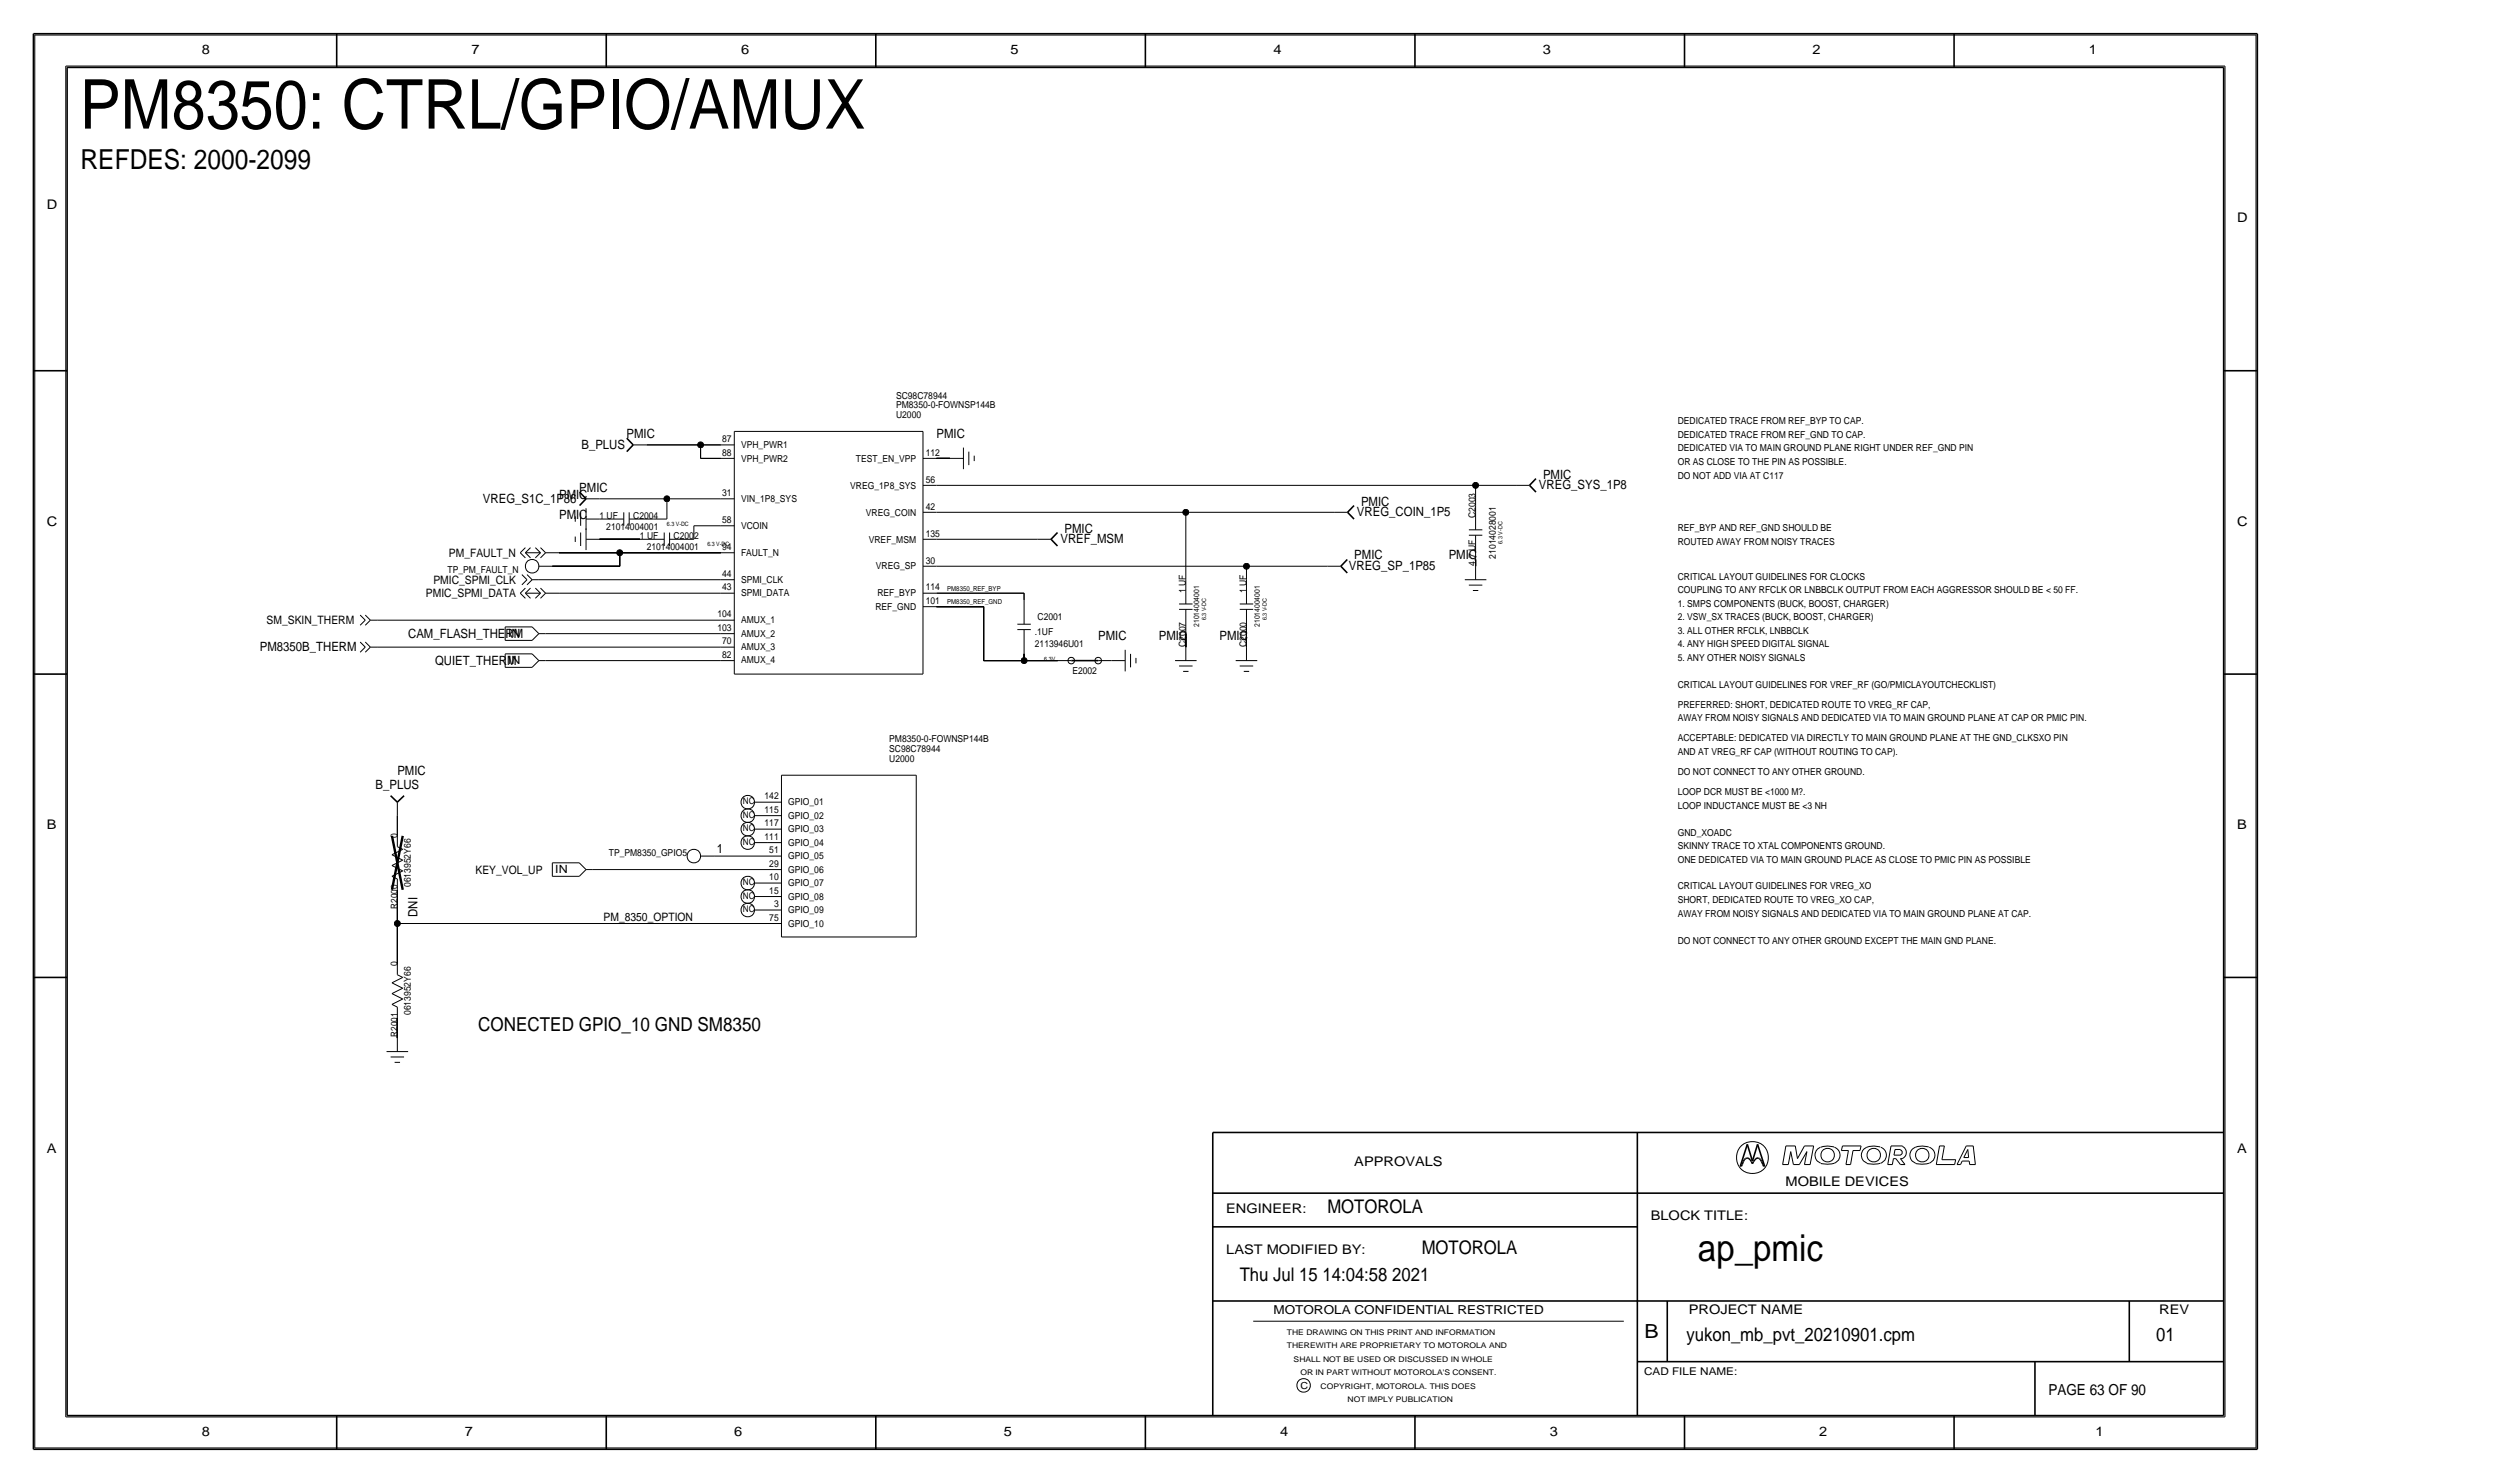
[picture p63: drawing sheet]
<svg xmlns="http://www.w3.org/2000/svg" width="473mm" height="279mm" viewBox="0 0 473 279" stroke-linecap="round" stroke-linejoin="round" font-family="sans-serif">
<defs><g id="words">
<text font-size="12.9" x="15" y="24.2">PM8350: CTRL/GPIO/AMUX</text>
<text font-size="7" x="320" y="237.5">ap_pmic</text>
<text font-size="5.2" x="15.2" y="31.8">REFDES: 2000-2099</text>
<text font-size="3.7" x="309.9" y="252.1">B</text>
<text font-size="3.6" x="90.1" y="194.3">CONECTED GPIO_10 GND SM8350</text>
<g font-size="3.5">
<text x="250.1" y="228.6">MOTOROLA</text>
<text x="267.9" y="236.2">MOTOROLA</text>
<text x="233.6" y="241.3">Thu Jul 15 14:04:58 2021</text>
<text x="317.8" y="252.6">yukon_mb_pvt_20210901.cpm</text>
<text x="406.4" y="252.7">01</text>
</g>
<text font-size="2.9" x="386" y="262.9">PAGE 63 OF 90</text>
<g font-size="2.5">
<text x="38" y="10.2">8</text>
<text x="88.9" y="10.2">7</text>
<text x="139.6" y="10.2">6</text>
<text x="190.4" y="10.2">5</text>
<text x="240" y="10.2">4</text>
<text x="290.8" y="10.2">3</text>
<text x="341.6" y="10.2">2</text>
<text x="393.6" y="10.2">1</text>
<text x="8.8" y="39.4">D</text>
<text x="421.6" y="41.9">D</text>
<text x="8.8" y="99.1">C</text>
<text x="421.6" y="99.1">C</text>
<text x="8.8" y="156.2">B</text>
<text x="421.6" y="156.2">B</text>
<text x="8.8" y="217.2">A</text>
<text x="255.2" y="219.7">APPROVALS</text>
<text x="421.6" y="217.2">A</text>
<text x="336.5" y="223.5">MOBILE DEVICES</text>
<text x="231.1" y="228.6">ENGINEER:</text>
<text x="311.1" y="229.9">BLOCK TITLE:</text>
<text x="231.1" y="236.2">LAST MODIFIED BY:</text>
<text x="318.3" y="247.5">PROJECT NAME</text>
<text x="406.9" y="247.6">REV</text>
<text x="38" y="270.5">8</text>
<text x="87.6" y="270.5">7</text>
<text x="138.4" y="270.5">6</text>
<text x="189.2" y="270.5">5</text>
<text x="241.3" y="270.5">4</text>
<text x="292" y="270.5">3</text>
<text x="342.8" y="270.5">2</text>
<text x="394.9" y="270.5">1</text>
</g>
<g font-size="2.4">
<text x="118.1" y="82.5">PMIC</text>
<text x="176.5" y="82.5">PMIC</text>
<text x="109.6" y="84.6">B_PLUS</text>
<text x="91" y="94.7">VREG_S1C_1P86</text>
<text x="105.4" y="94">PMIC</text>
<text x="109.2" y="92.7">PMIC</text>
<text x="256.5" y="95.2">PMIC</text>
<text x="290" y="92.2">VREG_SYS_1P8</text>
<text x="290.8" y="90.2">PMIC</text>
<text x="105.4" y="97.8">PMIC</text>
<text x="200.6" y="100.3">PMIC</text>
<text x="255.7" y="97.3">VREG_COIN_1P5</text>
<text x="199.8" y="102.4">VREF_MSM</text>
<text x="254.2" y="107.4">VREG_SP_1P85</text>
<text x="255.2" y="105.4">PMIC</text>
<text x="273" y="105.4">PMIC</text>
<text x="49" y="122.7">PM8350B_THERM</text>
<text x="76.9" y="120.1">CAM_FLASH_THERM</text>
<text x="82" y="125.2">QUIET_THERM</text>
<text x="207" y="120.6">PMIC</text>
<text x="218.4" y="120.6">PMIC</text>
<text x="229.8" y="120.6">PMIC</text>
<text x="70.8" y="148.6">B_PLUS</text>
<text x="74.9" y="146">PMIC</text>
<text x="135.1" y="160.8">1</text>
<text x="78.7" y="172.7" transform="rotate(-90 78.7 172.7)">DNI</text>
</g>
<text font-size="2.3" x="240" y="247.6">MOTOROLA CONFIDENTIAL RESTRICTED</text>
<g font-size="2.2">
<text x="84.6" y="104.9">PM_FAULT_N</text>
<text x="80.3" y="112.5">PMIC_SPMI_DATA</text>
<text x="81.7" y="110">PMIC_SPMI_CLK</text>
<text x="50.2" y="117.6">SM_SKIN_THERM</text>
<text x="89.6" y="164.6">KEY_VOL_UP</text>
<text x="113.7" y="173.5">PM_8350_OPTION</text>
</g>
<g font-size="2.1">
<text x="95.8" y="125.2">IN</text>
<text x="95.8" y="120.1">IN</text>
<text x="104.6" y="164.5">IN</text>
</g>
<text font-size="2" x="309.8" y="259.1">CAD FILE NAME:</text>
<g font-size="1.8">
<text x="168.9" y="76.9">PM8350-0-FOWNSP144B</text>
<text x="168.9" y="75.1">SC98C78944</text>
<text x="136.1" y="83.3">87</text>
<text x="168.9" y="78.7">U2000</text>
<text x="316.2" y="79.9">DEDICATED TRACE FROM REF_BYP TO CAP.</text>
<text x="316.2" y="82.4">DEDICATED TRACE FROM REF_GND TO CAP.</text>
<text x="136.1" y="85.9">88</text>
<text x="139.6" y="87">VPH_PWR2</text>
<text x="139.6" y="84.4">VPH_PWR1</text>
<text x="161.3" y="87">TEST_EN_VPP</text>
<text x="174.4" y="85.9">112</text>
<text x="316.2" y="87.6">OR AS CLOSE TO THE PIN AS POSSIBLE.</text>
<text x="316.2" y="85">DEDICATED VIA TO MAIN GROUND PLANE RIGHT UNDER REF_GND PIN</text>
<text x="136.1" y="93.5">31</text>
<text x="139.6" y="94.6">VIN_1P8_SYS</text>
<text x="160.2" y="92">VREG_1P8_SYS</text>
<text x="174.4" y="90.9">56</text>
<text x="316.2" y="90.2">DO NOT ADD VIA AT C117</text>
<text x="113" y="97.8">1 UF</text>
<text x="114.2" y="99.8">21014004001</text>
<text x="119.3" y="97.8">C2004</text>
<text x="120.6" y="101.6">1 UF</text>
<text x="126.9" y="101.6">C2002</text>
<text x="136.1" y="98.5">58</text>
<text x="139.6" y="99.7">VCOIN</text>
<text x="163.2" y="97.1">VREG_COIN</text>
<text x="174.4" y="96">42</text>
<text x="174.4" y="101.1">135</text>
<text x="278.1" y="97.6" transform="rotate(-90 278.1 97.6)">C2003</text>
<text x="316.2" y="100.1">REF_BYP AND REF_GND SHOULD BE</text>
<text x="84.3" y="108">TP_PM_FAULT_N</text>
<text x="121.9" y="103.6">21014004001</text>
<text x="136.1" y="103.6">94</text>
<text x="139.6" y="104.7">FAULT_N</text>
<text x="163.7" y="102.2">VREF_MSM</text>
<text x="165.1" y="107.3">VREG_SP</text>
<text x="174.4" y="106.2">30</text>
<text x="278.1" y="106.6" transform="rotate(-90 278.1 106.6)">4.7 UF</text>
<text x="281.9" y="105.3" transform="rotate(-90 281.9 105.3)">21014028001</text>
<text x="316.2" y="102.7">ROUTED AWAY FROM NOISY TRACES</text>
<text x="136.1" y="108.7">44</text>
<text x="136.1" y="111.3">43</text>
<text x="139.6" y="109.8">SPMI_CLK</text>
<text x="139.6" y="112.4">SPMI_DATA</text>
<text x="165.3" y="112.4">REF_BYP</text>
<text x="174.4" y="113.8">101</text>
<text x="174.4" y="111.2">114</text>
<text x="223.5" y="111.8" transform="rotate(-90 223.5 111.8)">1 UF</text>
<text x="234.9" y="111.8" transform="rotate(-90 234.9 111.8)">1 UF</text>
<text x="316.2" y="109.2">CRITICAL LAYOUT GUIDELINES FOR CLOCKS</text>
<text x="316.2" y="111.8">COUPLING TO ANY RFCLK OR LNBBCLK OUTPUT FROM EACH AGGRESSOR SHOULD BE &lt; 50 FF.</text>
<text x="135.2" y="116.3">104</text>
<text x="135.2" y="118.9">103</text>
<text x="139.6" y="120">AMUX_2</text>
<text x="139.6" y="117.4">AMUX_1</text>
<text x="165" y="114.9">REF_GND</text>
<text x="195" y="119.6">.1UF</text>
<text x="195.5" y="116.8">C2001</text>
<text x="316.2" y="119.4">3. ALL OTHER RFCLK, LNBBCLK</text>
<text x="316.2" y="116.8">2. VSW_SX TRACES (BUCK, BOOST, CHARGER)</text>
<text x="316.2" y="114.3">1. SMPS COMPONENTS (BUCK, BOOST, CHARGER)</text>
<text x="136.1" y="124">82</text>
<text x="136.1" y="121.4">70</text>
<text x="139.6" y="125">AMUX_4</text>
<text x="139.6" y="122.5">AMUX_3</text>
<text x="195" y="121.9">2113946U01</text>
<text x="223.5" y="121.9" transform="rotate(-90 223.5 121.9)">C2007</text>
<text x="234.9" y="121.9" transform="rotate(-90 234.9 121.9)">C2000</text>
<text x="316.2" y="124.5">5. ANY OTHER NOISY SIGNALS</text>
<text x="316.2" y="121.9">4. ANY HIGH SPEED DIGITAL SIGNAL</text>
<text x="202.1" y="127">E2002</text>
<text x="316.2" y="129.5">CRITICAL LAYOUT GUIDELINES FOR VREF_RF (GO/PMICLAYOUTCHECKLIST)</text>
<text x="316.2" y="133.3">PREFERRED: SHORT, DEDICATED ROUTE TO VREG_RF CAP,</text>
<text x="316.2" y="135.9">AWAY FROM NOISY SIGNALS AND DEDICATED VIA TO MAIN GROUND PLANE AT CAP OR PMIC PIN.</text>
<text x="167.6" y="141.7">SC98C78944</text>
<text x="167.6" y="139.9">PM8350-0-FOWNSP144B</text>
<text x="167.6" y="143.5">U2000</text>
<text x="316.2" y="142.2">AND AT VREG_RF CAP (WITHOUT ROUTING TO CAP).</text>
<text x="316.2" y="139.7">ACCEPTABLE: DEDICATED VIA DIRECTLY TO MAIN GROUND PLANE AT THE GND_CLKSXO PIN</text>
<text x="316.2" y="149.9">LOOP DCR MUST BE &lt;1000 M?.</text>
<text x="316.2" y="146">DO NOT CONNECT TO ANY OTHER GROUND.</text>
<text x="144.1" y="150.6">142</text>
<text x="144.1" y="153.2">115</text>
<text x="144.1" y="155.7">117</text>
<text x="148.5" y="151.7">GPIO_01</text>
<text x="148.5" y="154.3">GPIO_02</text>
<text x="316.2" y="152.4">LOOP INDUCTANCE MUST BE &lt;3 NH</text>
<text x="74.9" y="157.9" transform="rotate(-90 74.9 157.9)">0</text>
<text x="114.7" y="161.3">TP_PM8350_GPIO5</text>
<text x="144.1" y="158.2">111</text>
<text x="145" y="160.8">51</text>
<text x="148.5" y="159.4">GPIO_04</text>
<text x="148.5" y="156.8">GPIO_03</text>
<text x="148.5" y="161.9">GPIO_05</text>
<text x="316.2" y="160">SKINNY TRACE TO XTAL COMPONENTS GROUND.</text>
<text x="316.2" y="157.5">GND_XOADC</text>
<text x="77.4" y="167.1" transform="rotate(-90 77.4 167.1)">0613952Y66</text>
<text x="145" y="163.3">29</text>
<text x="145" y="165.9">10</text>
<text x="148.5" y="167">GPIO_07</text>
<text x="148.5" y="164.4">GPIO_06</text>
<text x="316.2" y="167.5">CRITICAL LAYOUT GUIDELINES FOR VREG_XO</text>
<text x="316.2" y="162.6">ONE DEDICATED VIA TO MAIN GROUND PLACE AS CLOSE TO PMIC PIN AS POSSIBLE</text>
<text x="145" y="168.4">15</text>
<text x="145" y="173.5">75</text>
<text x="145.9" y="170.9">3</text>
<text x="148.5" y="172.1">GPIO_09</text>
<text x="148.5" y="169.5">GPIO_08</text>
<text x="316.2" y="170.1">SHORT, DEDICATED ROUTE TO VREG_XO CAP,</text>
<text x="316.2" y="172.7">AWAY FROM NOISY SIGNALS AND DEDICATED VIA TO MAIN GROUND PLANE AT CAP.</text>
<text x="148.5" y="174.6">GPIO_10</text>
<text x="316.2" y="177.8">DO NOT CONNECT TO ANY OTHER GROUND EXCEPT THE MAIN GND PLANE.</text>
<text x="74.9" y="182.1" transform="rotate(-90 74.9 182.1)">0</text>
<text x="77.4" y="191.3" transform="rotate(-90 77.4 191.3)">0613952Y66</text>
<text x="245.1" y="261.6">C</text>
</g>
<g font-size="1.7">
<text x="140" y="151.5">NC</text>
<text x="140" y="154.1">NC</text>
<text x="140" y="156.6">NC</text>
<text x="140" y="159.2">NC</text>
<text x="140" y="166.8">NC</text>
<text x="74.9" y="171.2" transform="rotate(-90 74.9 171.2)">R2000</text>
<text x="140" y="171.9">NC</text>
<text x="140" y="169.3">NC</text>
<text x="74.9" y="195.3" transform="rotate(-90 74.9 195.3)">R2001</text>
</g>
<g font-size="1.5">
<text x="242.5" y="251.5">THE DRAWING ON THIS PRINT AND INFORMATION</text>
<text x="242.5" y="254">THEREWITH ARE PROPRIETARY TO MOTOROLA AND</text>
<text x="243.8" y="256.5">SHALL NOT BE USED OR DISCUSSED IN WHOLE</text>
<text x="245.1" y="259.1">OR IN PART WITHOUT MOTOROLA'S CONSENT.</text>
<text x="248.9" y="261.6">COPYRIGHT, MOTOROLA. THIS DOES</text>
<text x="253.9" y="264.2">NOT IMPLY PUBLICATION</text>
</g>
<g font-size="1.4">
<text x="226" y="118.1" transform="rotate(-90 226 118.1)">21014004001</text>
<text x="237.4" y="118.1" transform="rotate(-90 237.4 118.1)">21014004001</text>
</g>
<g font-size="1.3">
<text x="178.5" y="113.8">PM8350_REF_GND</text>
<text x="178.5" y="111.3">PM8350_REF_BYP</text>
</g>
<g font-size="1.1">
<text x="125.7" y="99.1">6.3 V-DC</text>
<text x="133.3" y="102.9">6.3 V-DC</text>
<text x="283.2" y="102.4" transform="rotate(-90 283.2 102.4)">6.3 V-DC</text>
<text x="227.3" y="116.8" transform="rotate(-90 227.3 116.8)">6.3 V-DC</text>
<text x="238.7" y="116.8" transform="rotate(-90 238.7 116.8)">6.3 V-DC</text>
<text x="196.8" y="124.5">6.3V</text>
</g>
</g></defs>
<!-- layer: Nets -->
<g fill="none" stroke="#000" stroke-width=".19">
<path d="M113 94h12.7zM121.9 83.8h10.1zM123.1 97.8h2.6zM125.7 94h10.1zM125.7 94v3.8zM130.8 99.1h5zM130.8 99.1v2.5zM132 86.4h3.8zM132 83.8v2.6zM132 83.8h3.8zM176.5 86.4h2.5zM176.5 91.4h101.6z"/>
<path d="M176.5 96.5h47zM223.5 96.5v12.7zM223.5 96.5h27.9zM278.1 91.4v3.8zM278.1 91.4h7.6zM71.1 116.8h64.7zM101.5 109.2h34.3zM102.8 119.4h33zM104.1 106.7h12.7zM105.4 104.1h11.4zM105.4 111.8h30.4zM113 101.6h7.6z"/>
<path d="M116.8 104.1h19zM116.8 104.1v2.6zM176.5 101.6h19zM176.5 106.7h58.4zM176.5 111.8h16.5zM176.5 114.3h8.9zM185.4 114.3v10.2zM193 111.8v1.2zM223.5 119.4v2.5zM234.9 119.4v2.5zM234.9 106.7v2.5zM234.9 106.7h15.2z"/>
<path d="M278.1 105.4v1.3zM71.1 121.9h64.7zM102.8 124.5h33zM185.4 124.5h7.6zM193 123.2v1.3zM193 124.5h6.3zM74.9 153.7v3.8zM74.9 174v7.6zM74.9 167.6v6.4zM74.9 174h69.8zM111.7 163.8h33zM134.6 161.3h10.1z"/>
<path d="M74.9 191.8v3.8z"/>
</g>
<g fill="#000" stroke="#000" stroke-width=".19">
<circle cx="125.7" cy="94" r=".56"/>
<circle cx="132" cy="83.8" r=".56"/>
<circle cx="223.5" cy="96.5" r=".56"/>
<circle cx="278.1" cy="91.4" r=".56"/>
<circle cx="116.8" cy="104.1" r=".56"/>
<circle cx="234.9" cy="106.7" r=".56"/>
<circle cx="193" cy="124.5" r=".56"/>
<circle cx="74.9" cy="174" r=".56"/>
</g>
<!-- layer: Components -->
<g fill="none" stroke="#000" stroke-width=".19">
<path d="M108.4 97.3v1zM109.4 96.5v2.6zM110.4 99.6v4zM110.4 97.8h2.6zM110.4 95.8v4zM110.4 94h2.6zM113 97.8h4.6zM117.6 96.5v2.6zM118.6 97.8h4.5zM118.6 96.5v2.6zM119.3 83.8h2.6zM135.8 99.1h2.6z"/>
<path d="M135.8 94h2.6zM135.8 86.4h2.6zM135.8 83.8h2.6zM138.4 81.3h35.5zM138.4 81.3v45.7zM173.9 81.3v45.7zM173.9 96.5h2.6zM173.9 91.4h2.6zM173.9 86.4h2.6zM179 86.4h2.6zM181.6 84.3v4.1zM182.6 85.1v2.5z"/>
<path d="M183.6 85.9v1zM251.4 96.5h2.5zM276.8 99.8h2.5zM278.1 95.2v4.6zM285.7 91.4h2.5zM67.9 115.9l.9 .9zM68.8 116.8l-.9 1zM68.8 115.9l1 .9zM69.8 116.8l-1 1zM69.8 116.8h1.3zM95.2 118.1h5.1zM95.2 118.1v2.6z"/>
<path d="M98 104.1l1 1zM98 111.8l1 .9zM98 104.1l1-.9zM98 111.8l1-1zM98.3 108.3l1 .9zM99 104.1l1 1zM99 111.8l1 .9zM99 104.1h2.9zM99 111.8h2.9zM99 104.1l1-.9zM99 111.8l1-1zM99.3 109.2l-1 1z"/>
<path d="M99.3 108.3l1 .9zM100.3 118.1l1.2 1.3zM100.3 109.2l-1 1zM100.3 109.2h1.2zM100.9 103.2l1 .9zM100.9 110.8l1 1zM100.9 105.1l1-1zM100.9 112.7l1-.9zM101.5 119.4l-1.2 1.2zM101.5 119.4h1.3zM101.5 106.7h2.6zM101.9 103.2l.9 .9z"/>
<path d="M101.9 110.8l.9 1zM101.9 105.1l.9-1zM101.9 112.7l.9-.9zM102.8 104.1h2.6zM102.8 111.8h2.6zM108.4 101.1v1zM109.4 100.3v2.6zM110.4 101.6h2.6zM120.6 101.6h4.6zM125.2 100.3v2.6zM126.2 101.6h4.6zM126.2 100.3v2.6z"/>
<path d="M135.8 119.4h2.6zM135.8 116.8h2.6zM135.8 111.8h2.6zM135.8 109.2h2.6zM135.8 104.1h2.6zM173.9 114.3h2.6zM173.9 111.8h2.6zM173.9 106.7h2.6zM173.9 101.6h2.6zM191.7 118.6h2.6zM191.7 117.6h2.6zM193 118.6v4.6z"/>
<path d="M193 113v4.6zM195.5 101.6h2.6zM222.2 114.8h2.5zM222.2 113.8h2.5zM223.5 114.8v4.6zM223.5 109.2v4.6zM233.6 114.8h2.6zM233.6 113.8h2.6zM234.9 114.8v4.6zM234.9 109.2v4.6zM250.1 106.7h2.6zM276 109.2h4.1z"/>
<path d="M276.8 100.8h2.5zM276.8 110.2h2.5zM277.6 111.3h1zM278.1 106.7v2.5zM278.1 100.8v4.6zM67.9 121l.9 .9zM68.8 121.9l-.9 1zM68.8 121l1 .9zM69.8 121.9l-1 1zM69.8 121.9h1.3zM95.2 123.2h5.1zM95.2 123.2v2.5z"/>
<path d="M95.2 125.7h5.1zM95.2 120.7h5.1zM100.3 123.2l1.2 1.3zM101.5 124.5l-1.2 1.2zM101.5 124.5h1.3zM135.8 124.5h2.6zM135.8 121.9h2.6zM138.4 127h35.5zM199.3 124.5h2.6zM207 124.5h2.5zM209.5 124.5h2.5zM212 122.4v4.1z"/>
<path d="M213.1 123.2v2.5zM214.1 124v1zM221.4 124.5h4.1zM222.2 125.5h2.5zM223 126.5h1zM223.5 121.9v2.6zM232.9 124.5h4zM233.6 125.5h2.6zM234.4 126.5h1zM234.9 121.9v2.6zM74.9 157.5v2zM74.9 151.1v2.6z"/>
<path d="M74.9 159.5l1 .5zM142.2 156.2h2.5zM142.2 151.1h2.5zM142.2 158.8h2.5zM142.2 153.7h2.5zM144.7 158.8h2.6zM144.7 156.2h2.6zM144.7 153.7h2.6zM144.7 151.1h2.6zM147.3 146h25.4zM147.3 146v30.5zM172.7 146v30.5z"/>
<path d="M73.9 165.1l2-1zM73.9 161l2 1.1zM73.9 165.1l1 .5zM73.9 163.1l2 1zM73.9 163.1l2-1zM73.9 161l2-1zM74.9 165.6v2zM104.1 162.6h5.1zM104.1 162.6v2.5zM104.1 165.1h5.1zM109.2 162.6l1.2 1.2zM110.4 163.8l-1.2 1.3z"/>
<path d="M110.4 163.8h1.3zM132 161.3h2.6zM142.2 166.4h2.5zM142.2 171.4h2.5zM142.2 168.9h2.5zM144.7 174h2.6zM144.7 171.4h2.6zM144.7 168.9h2.6zM144.7 166.4h2.6zM144.7 163.8h2.6zM144.7 161.3h2.6zM147.3 176.5h25.4z"/>
<path d="M72.8 198.1h4.1zM73.6 199.1h2.5zM73.9 189.2l2-1zM73.9 185.2l2 1zM73.9 189.2l1 .5zM73.9 187.2l2 1zM73.9 187.2l2-1zM73.9 185.2l2-1zM74.9 181.6v2zM74.9 189.7v2.1zM74.9 195.6v2.5zM74.9 183.6l1 .5z"/>
<path d="M74.4 200.2h1z"/>
<circle cx="100.3" cy="106.7" r="1.28"/>
<circle cx="201.9" cy="124.5" r=".61"/>
<circle cx="207" cy="124.5" r=".61"/>
<circle cx="140.9" cy="158.8" r="1.28"/>
<circle cx="140.9" cy="153.7" r="1.28"/>
<circle cx="140.9" cy="151.1" r="1.28"/>
<circle cx="140.9" cy="156.2" r="1.28"/>
<circle cx="130.8" cy="161.3" r="1.28"/>
<circle cx="140.9" cy="171.5" r="1.28"/>
<circle cx="140.9" cy="166.4" r="1.28"/>
<circle cx="140.9" cy="168.9" r="1.28"/>
</g>
<path d="M73.9 157.5l2 10.1zM75.9 157.5l-2 10.1z" fill="none" stroke="#000" stroke-width=".45"/>
<g fill="none" stroke="#000" stroke-width=".3">
<path d="M109.2 92.7l1.2 1.3zM110.4 94l-1.2 1.3zM118.1 82.5l1.2 1.3zM119.3 83.8l-1.2 1.3zM253.9 96.5l1.3 1.3zM255.2 95.2l-1.3 1.3zM288.2 91.4l1.3 1.3zM289.5 90.2l-1.3 1.2zM198.1 101.6l1.2 1.3zM199.3 100.3l-1.2 1.3zM252.7 106.7l1.2 1.2zM253.9 105.4l-1.2 1.3z"/>
<path d="M201.9 124.5h5.1zM73.6 149.9l1.3 1.2zM74.9 151.1l1.2-1.2z"/>
</g>
<!-- layer: Page Border and Title Block -->
<g fill="none" stroke="#000" stroke-width=".3">
<path d="M6.3 6.4v266.7zM6.3 6.4h419.1zM12.6 12.7v254zM12.7 12.7h406.4zM63.4 6.4v6.3zM114.2 6.4v6.3zM165 6.4v6.3zM215.8 6.3v6.4zM266.6 6.4v6.3zM317.4 6.4v6.3zM368.3 6.4v6.3zM419.1 12.7v254z"/>
<path d="M425.4 6.4v266.7zM6.3 69.8h6.3zM419.1 69.8h6.3zM6.3 127h6.3zM419.1 127h6.3zM6.3 184.1h6.3zM419.1 184.1h6.3zM228.5 213.4v53.3zM228.5 213.4h190.5zM308.6 213.4v53.3zM328 219.7h.2zM328.3 219.4l-.1 .3z"/>
<path d="M328.5 218.8l-.2 .6zM328.7 218.5l-.2 .3zM328.9 218.3l.3-.1zM328.9 218.3l-.2 .2zM329.2 218.2h.2zM329.3 215.6l-1.3 4.1zM329.3 215.6l1 3.1zM329.4 218.2l.2 .1zM329.6 218.3l.2 .2zM329.8 218.5l.2 .3zM330 218.8l.3 .5zM330.5 218.8l-.2 .5z"/>
<path d="M330.7 218.5l-.2 .3zM330.9 218.3l.2-.1zM330.9 218.3l-.2 .2zM331.1 218.2h.3zM331.2 215.6l-.9 3.1zM331.2 215.6l1.3 4.1zM331.4 218.2l.2 .1zM331.6 218.3l.2 .2zM331.8 218.5l.2 .3zM332 218.8l.2 .6zM332.2 219.4l.1 .3zM332.3 219.7h.2z"/>
<path d="M228.5 231.1h80.1zM228.6 224.8h190.5zM228.6 245.1h190.5zM308.6 256.5h110.5zM314.2 245.1v11.4zM383.5 256.5v10.2zM401.3 245.1v11.4zM6.3 273h419.1zM12.7 266.7h406.4zM63.4 266.7v6.4zM114.2 266.7v6.4zM165 266.7v6.4z"/>
<path d="M215.8 266.7v6.3zM266.6 266.7v6.4zM317.4 266.7v6.4zM368.3 266.7v6.4z"/>
</g>
<g fill="none" stroke="#000" stroke-width=".19">
<path d="M6.6 6.6v266.2zM6.6 6.6h418.5zM12.4 12.4v254.6zM12.4 12.4h406.9zM419.3 12.4v254.6zM425.1 6.6v266.2zM335.9 219.4h1.1zM336.5 215.9l-.6 3.5zM336.5 215.9h1.8zM337.5 217l.5 2.4zM337.5 217l-.5 2.4zM338 219.4h1.1z"/>
<path d="M338.3 215.9l.4 2.4zM340.1 215.9h1.7zM340.1 215.9l-1.4 2.4zM340.1 219.4h1zM340.5 217l-.4 2.4zM340.5 217l-1.4 2.4zM341.8 215.9l-.7 3.5zM343.1 216.2a1.6 1.6 0 0 0-1.1 1.5 1.6 1.6 0 0 0 1.1 1.5M345.6 216.1h-.1a4 4 0 0 0-2.4 .1M345.7 216.2a1.59 1.59 0 0 1 1.1 1.5 1.59 1.59 0 0 1-1.1 1.5 5.1 5.1 0 0 1-2.5 0M347 216.8h1.3zM347.2 215.9l-.2 .9z"/>
<path d="M347.2 215.9h3.5zM347.9 219.4h.8zM348.3 216.8l-.4 2.6zM349.2 216.8l-.5 2.6zM349.2 216.8h1.3zM350.7 215.9l-.2 .9zM354.3 216.1a3.1 3.1 0 0 0-3.3 .7 1.62 1.62 0 0 0 .8 2.4M354.4 219.2a5.1 5.1 0 0 1-2.6 0M354.4 216.2a1.59 1.59 0 0 1 1.1 1.5 1.59 1.59 0 0 1-1.1 1.5M355.8 219.4h.8zM356.4 215.9l-.6 3.5zM356.4 215.9h2.1z"/>
<path d="M356.8 218.3h.5zM356.8 218.3l-.2 1.1zM356.9 217.6h1.2zM357.1 216.6l-.2 1zM357.1 216.6h1zM357.3 218.3l.8 1.1zM358.1 216.7a.5 .5 0 0 1 .4 .4 .5 .5 0 0 1-.4 .5M358.1 218.3l.9 1.1zM358.1 218.3h.4zM358.1 219.4h.9zM358.5 216a1.24 1.24 0 0 1 .8 1.1 1.24 1.24 0 0 1-.8 1.2M363.5 216.1a3.1 3.1 0 0 0-3.3 .7 1.62 1.62 0 0 0 .8 2.4"/>
<path d="M363.5 219.2a5.1 5.1 0 0 1-2.5 0M363.6 216.2a1.59 1.59 0 0 1 1 1.5 1.59 1.59 0 0 1-1 1.5M364.9 219.4h3.5zM365.5 215.9h.9zM365.5 215.9l-.6 3.5zM366 218.5h2.6zM366.4 215.9l-.4 2.6zM368.6 218.5l-.3 .9zM368.8 219.4h.7zM369.8 218.7l-.3 .7zM369.8 218.7h1.3zM370.1 218.1h.9z"/>
<path d="M370.5 215.9l-1.7 3.5zM370.5 215.9h1.4zM370.8 216.6l.2 1.5zM370.8 216.6l-.7 1.5zM371.1 218.7l.1 .7zM371.2 219.4h1.1zM371.9 215.9l.4 3.5zM236.2 248.9h69.8zM6.6 272.8h418.5zM12.4 267h406.9z"/>
<circle cx="330.3" cy="218.1" r="3"/>
<circle cx="344.4" cy="217.6" r="1.28"/>
<circle cx="353.1" cy="217.6" r="1.28"/>
<circle cx="362.2" cy="217.6" r="1.28"/>
<circle cx="245.7" cy="261" r="1.28"/>
</g>
<use href="#words"/>
</svg>
